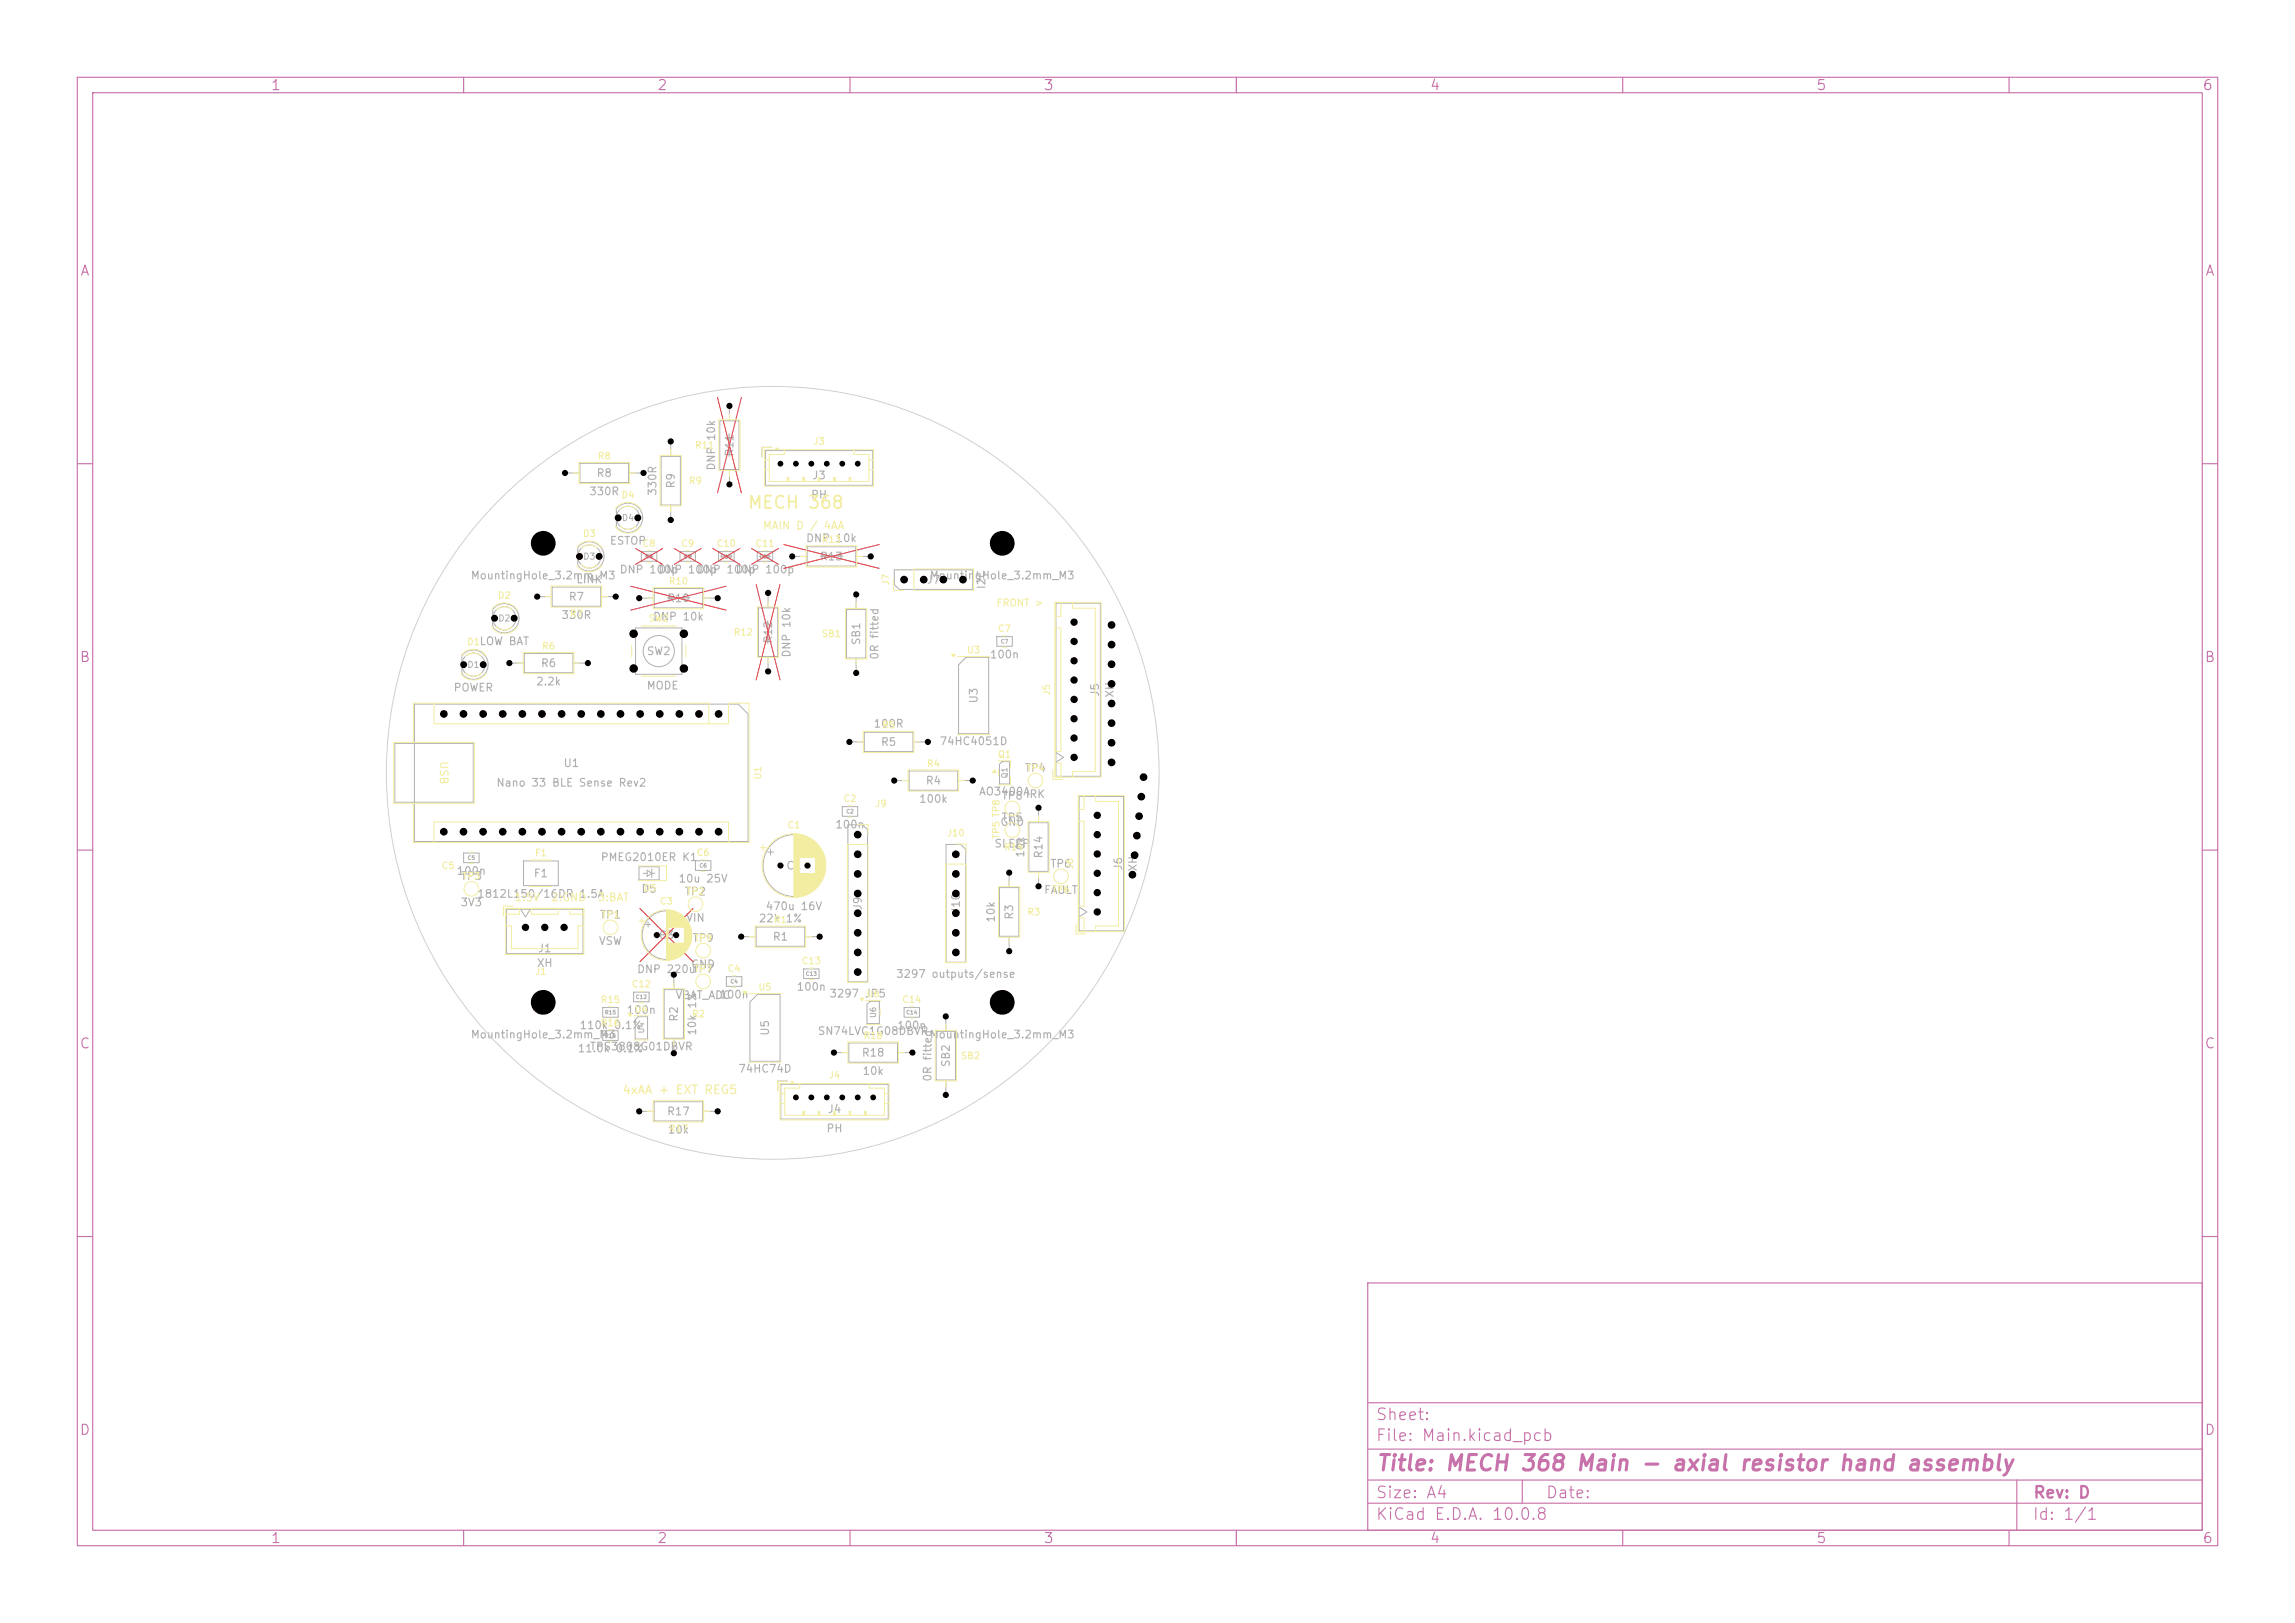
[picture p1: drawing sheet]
<svg xmlns="http://www.w3.org/2000/svg" width="297mm" height="210mm" viewBox="0 0 297 210" stroke-linecap="round" stroke-linejoin="round" font-family="sans-serif">
<defs><g id="words">
<text font-size="2" fill="#c872ab" x="178" y="190.8">Title: MECH 368 Main - axial resistor hand assembly</text>
<text font-size="1.6" fill="#f2eda1" x="96.7" y="66.2">MECH 368</text>
<g font-size="1.5" fill="#c872ab">
<text x="178" y="184.1">Sheet:</text>
<text x="178" y="186.8">File: Main.kicad_pcb</text>
<text x="178" y="197">KiCad E.D.A. 10.0.8</text>
<text x="178" y="194.2">Size: A4</text>
<text x="200" y="194.2">Date:</text>
<text x="263" y="197">Id: 1/1</text>
<text x="263" y="194.2">Rev: D</text>
</g>
<g font-size="1.3" fill="#c872ab">
<text x="35" y="12">1</text>
<text x="85" y="12">2</text>
<text x="135" y="12">3</text>
<text x="185" y="12">4</text>
<text x="235" y="12">5</text>
<text x="285" y="12">6</text>
<text x="10.3" y="36">A</text>
<text x="285.3" y="36">A</text>
<text x="10.2" y="86">B</text>
<text x="285.2" y="86">B</text>
<text x="10.2" y="136">C</text>
<text x="285.2" y="136">C</text>
<text x="10.2" y="186">D</text>
<text x="285.2" y="186">D</text>
<text x="35" y="200">1</text>
<text x="85" y="200">2</text>
<text x="135" y="200">3</text>
<text x="185" y="200">4</text>
<text x="235" y="200">5</text>
<text x="285" y="200">6</text>
</g>
<text font-size="1.1" fill="#f2eda1" x="80.5" y="141.8">4xAA + EXT REG5</text>
<g font-size="1" fill="#afafaf">
<text x="95.2" y="59.2" transform="rotate(-90 95.2 59.2)">R11</text>
<text x="76.2" y="64.3">330R</text>
<text x="77.1" y="62">R8</text>
<text x="85.2" y="64.2" transform="rotate(-90 85.2 64.2)">330R</text>
<text x="87.6" y="63.3" transform="rotate(-90 87.6 63.3)">R9</text>
<text x="92.8" y="61" transform="rotate(-90 92.8 61)">DNP 10k</text>
<text x="104.9" y="64.8">PH</text>
<text x="105" y="62.3">J3</text>
<text x="78.8" y="70.7">ESTOP</text>
<text x="104.2" y="70.4">DNP 10k</text>
<text x="60.8" y="75.2">MountingHole_3.2mm_M3</text>
<text x="73.5" y="78">R7</text>
<text x="74.5" y="75.7">LINK</text>
<text x="80.1" y="74.4">DNP 100p</text>
<text x="85.1" y="74.4">DNP 100p</text>
<text x="90.1" y="74.4">DNP 100p</text>
<text x="95.1" y="74.4">DNP 100p</text>
<text x="106" y="72.8">R13</text>
<text x="119.9" y="75.8">J7</text>
<text x="120.2" y="75.2">MountingHole_3.2mm_M3</text>
<text x="127.8" y="76.3" transform="rotate(-90 127.8 76.3)">I2C</text>
<text x="62" y="83.7">LOW BAT</text>
<text x="72.6" y="80.3">330R</text>
<text x="84.4" y="80.5">DNP 10k</text>
<text x="86.2" y="78.2">R10</text>
<text x="100.2" y="83.4" transform="rotate(-90 100.2 83.4)">R12</text>
<text x="111.6" y="83.6" transform="rotate(-90 111.6 83.6)">SB1</text>
<text x="58.6" y="89.7">POWER</text>
<text x="69.3" y="88.9">2.2k</text>
<text x="69.9" y="86.6">R6</text>
<text x="83.6" y="89.5">MODE</text>
<text x="83.6" y="85">SW2</text>
<text x="102.5" y="85.2" transform="rotate(-90 102.5 85.2)">DNP 10k</text>
<text x="113.9" y="85.4" transform="rotate(-90 113.9 85.4)">0R fitted</text>
<text x="128" y="85.4">100n</text>
<text x="113" y="94.4">100R</text>
<text x="126.8" y="91.1" transform="rotate(-90 126.8 91.1)">U3</text>
<text x="142.5" y="90.2" transform="rotate(-90 142.5 90.2)">J5</text>
<text x="144.4" y="90.4" transform="rotate(-90 144.4 90.4)">XH</text>
<text x="72.8" y="99.5">U1</text>
<text x="113.9" y="96.8">R5</text>
<text x="119.7" y="101.8">R4</text>
<text x="121.5" y="96.7">74HC4051D</text>
<text x="132.5" y="100.1">TP4</text>
<text x="64.2" y="102">Nano 33 BLE Sense Rev2</text>
<text x="108" y="107.4">100n</text>
<text x="118.9" y="104.1">100k</text>
<text x="126.6" y="103.2">AO3400A</text>
<text x="129.4" y="107.1">GND</text>
<text x="129.5" y="106.5">TP5</text>
<text x="129.5" y="103.7">TP8 IRK</text>
<text x="59" y="113.4">100n</text>
<text x="69" y="113.8">F1</text>
<text x="77.7" y="111.7">PMEG2010ER K1</text>
<text x="101.7" y="112.8">C1</text>
<text x="128.6" y="109.9">SLEEP</text>
<text x="132.8" y="111.1" transform="rotate(-90 132.8 111.1)">10k</text>
<text x="135.2" y="111.2" transform="rotate(-90 135.2 111.2)">R14</text>
<text x="135.8" y="112.5">TP6</text>
<text x="145.5" y="112.7" transform="rotate(-90 145.5 112.7)">J6</text>
<text x="147.4" y="112.9" transform="rotate(-90 147.4 112.9)">XH</text>
<text x="59.5" y="117.5">3V3</text>
<text x="59.5" y="114.1">TP3</text>
<text x="61.7" y="116.4">1812L150/16DR 1.5A</text>
<text x="77.5" y="119.1">TP1</text>
<text x="82.9" y="115.8">D5</text>
<text x="87.7" y="114.4">10u 25V</text>
<text x="88.5" y="116.1">TP2</text>
<text x="88.7" y="119.5">VIN</text>
<text x="98.1" y="119.6">22k 1%</text>
<text x="99" y="118">470u 16V</text>
<text x="111.8" y="117.8" transform="rotate(-90 111.8 117.8)">J9</text>
<text x="124.5" y="118.3" transform="rotate(-90 124.5 118.3)">J10</text>
<text x="129" y="119.5" transform="rotate(-90 129 119.5)">10k</text>
<text x="131.4" y="119.1" transform="rotate(-90 131.4 119.1)">R3</text>
<text x="135" y="115.9">FAULT</text>
<text x="69.4" y="125.4">XH</text>
<text x="69.5" y="123.5">J1</text>
<text x="77.4" y="122.5">VSW</text>
<text x="85.2" y="121.8">C3</text>
<text x="89.4" y="125.5">GND</text>
<text x="89.5" y="122.1">TP9</text>
<text x="99.9" y="122">R1</text>
<text x="81" y="131.4">100n</text>
<text x="82.4" y="126.2">DNP 220u</text>
<text x="87.4" y="129.5">VBAT_ADC</text>
<text x="89.5" y="126.1">TP7</text>
<text x="93" y="129.4">100n</text>
<text x="103" y="128.4">100n</text>
<text x="107.3" y="129.3">3297 JP5</text>
<text x="115.9" y="126.8">3297 outputs/sense</text>
<text x="60.8" y="134.6">MountingHole_3.2mm_M3</text>
<text x="74.7" y="136.4">11.0k 0.1%</text>
<text x="74.9" y="133.4">110k 0.1%</text>
<text x="76.3" y="136.2">TPS3808G01DBVR</text>
<text x="88" y="132.3" transform="rotate(-90 88 132.3)">R2</text>
<text x="90.3" y="134.1" transform="rotate(-90 90.3 134.1)">10k 1%</text>
<text x="99.8" y="134.1" transform="rotate(-90 99.8 134.1)">U5</text>
<text x="105.8" y="134.2">SN74LVC1G08DBVR</text>
<text x="111.4" y="137">R18</text>
<text x="116" y="133.4">100n</text>
<text x="120.2" y="134.6">MountingHole_3.2mm_M3</text>
<text x="95.5" y="139">74HC74D</text>
<text x="111.5" y="139.3">10k</text>
<text x="120.8" y="140" transform="rotate(-90 120.8 140)">0R fitted</text>
<text x="123.2" y="138.2" transform="rotate(-90 123.2 138.2)">SB2</text>
<text x="86.2" y="144.6">R17</text>
<text x="86.3" y="146.9">10k</text>
<text x="106.9" y="146.8">PH</text>
<text x="107" y="144.3">J4</text>
</g>
<g font-size="1" fill="#f2eda1">
<text x="98.6" y="68.8">MAIN D / 4AA</text>
<text x="56.7" y="98.4" transform="rotate(90 56.7 98.4)">USB</text>
<text x="66.5" y="116.9">1:5V</text>
<text x="71.3" y="116.9">2:GND</text>
<text x="77.3" y="116.9">3:BAT</text>
</g>
<g font-size=".9" fill="#f2eda1">
<text x="77.3" y="59.6">R8</text>
<text x="89.9" y="58.2">R11</text>
<text x="105.2" y="57.7">J3</text>
<text x="80.4" y="64.7">D4</text>
<text x="89.1" y="62.8">R9</text>
<text x="75.4" y="69.7">D3</text>
<text x="83.1" y="71">C8</text>
<text x="88.1" y="71">C9</text>
<text x="92.7" y="71">C10</text>
<text x="97.7" y="71">C11</text>
<text x="106.3" y="70.4">R13</text>
<text x="64.4" y="77.7">D2</text>
<text x="86.5" y="75.8">R10</text>
<text x="115.3" y="75.8" transform="rotate(-90 115.3 75.8)">J7</text>
<text x="60.4" y="83.7">D1</text>
<text x="73.7" y="80">R7</text>
<text x="83.9" y="80.6">SW2</text>
<text x="94.9" y="82.4">R12</text>
<text x="106.3" y="82.6">SB1</text>
<text x="128.9" y="78.7">FRONT &gt;</text>
<text x="129.1" y="82">C7</text>
<text x="70.1" y="84.2">R6</text>
<text x="125.1" y="84.7">U3</text>
<text x="114.1" y="94.4">R5</text>
<text x="136.1" y="90.1" transform="rotate(-90 136.1 90.1)">J5</text>
<text x="98.7" y="100.9" transform="rotate(-90 98.7 100.9)">U1</text>
<text x="119.9" y="99.4">R4</text>
<text x="129.1" y="98.2">Q1</text>
<text x="101.8" y="107.4">C1</text>
<text x="109.1" y="104">C2</text>
<text x="113.2" y="104.6">J9</text>
<text x="57.1" y="112.6">C5</text>
<text x="69.1" y="111">F1</text>
<text x="90.1" y="111">C6</text>
<text x="122.5" y="108.4">J10</text>
<text x="129.5" y="108.6" transform="rotate(-90 129.5 108.6)">TP5 TP8</text>
<text x="129.9" y="110.2">R14</text>
<text x="139.1" y="112.6" transform="rotate(-90 139.1 112.6)">J6</text>
<text x="85.3" y="117.2">C3</text>
<text x="100.1" y="119.6">R1</text>
<text x="132.9" y="118.6">R3</text>
<text x="136.1" y="115.7">TP6</text>
<text x="94.1" y="126">C4</text>
<text x="103.7" y="125">C13</text>
<text x="69.2" y="126.3">J1</text>
<text x="77.7" y="130">R15</text>
<text x="81.7" y="128">C12</text>
<text x="82.1" y="131.2">U4</text>
<text x="89.5" y="131.8">R2</text>
<text x="98.1" y="128.4">U5</text>
<text x="112.1" y="129.2">U6</text>
<text x="116.7" y="130">C14</text>
<text x="77.7" y="133">R16</text>
<text x="111.7" y="134.6">R18</text>
<text x="124.3" y="137.2">SB2</text>
<text x="107.2" y="139.7">J4</text>
<text x="86.5" y="146.6">R17</text>
</g>
<g font-size=".8" fill="#afafaf">
<text x="80.4" y="67.6">D4</text>
<text x="75.4" y="72.6">D3</text>
<text x="64.4" y="80.6">D2</text>
<text x="60.4" y="86.6">D1</text>
</g>
<g font-size=".7" fill="#afafaf">
<text x="130.5" y="100.8" transform="rotate(-90 130.5 100.8)">Q1</text>
<text x="113.5" y="131.8" transform="rotate(-90 113.5 131.8)">U6</text>
<text x="83.5" y="133.8" transform="rotate(-90 83.5 133.8)">U4</text>
</g>
<g font-size=".5" fill="#afafaf">
<text x="83.5" y="72.4">C8</text>
<text x="88.5" y="72.4">C9</text>
<text x="93.2" y="72.4">C10</text>
<text x="98.2" y="72.4">C11</text>
<text x="129.5" y="83.4">C7</text>
<text x="109.5" y="105.4">C2</text>
<text x="60.5" y="111.4">C5</text>
<text x="90.5" y="112.4">C6</text>
<text x="78.2" y="131.4">R15</text>
<text x="82.2" y="129.4">C12</text>
<text x="94.5" y="127.4">C4</text>
<text x="104.2" y="126.4">C13</text>
<text x="117.2" y="131.4">C14</text>
<text x="78.2" y="134.4">R16</text>
</g>
</g></defs>
<g fill="none" stroke="#c872ab" stroke-width=".15">
<path d="M10 10h277v190h-277zM12 12h273v186h-273zM60 10v2M110 10v2M160 10v2M210 10v2M260 10v2M10 60h2M285 60h2M10 110h2M285 110h2M10 160h2"/>
<path d="M177 166h108v32h-108zM285 160h2M60 198v2M110 198v2M160 198v2M177 194.5h108M177 191.5h108M177 187.5h108M177 181.5h108M197 191.5v3M210 198v2M260 198v2"/>
<path d="M261 191.5v6.5"/>
</g>
<g fill="none" stroke="#afafaf" stroke-width=".13">
<path d="M75 60h6.4v2.4h-6.4zM85.5 59h2.6v6.3h-2.6zM86.8 57.1v2M93.1 54.4h2.6v6.3h-2.6zM94.4 52.5v2M99.1 58.3h13.8v4.5h-13.8zM99.9 57.9h-1.3v1.2M64 78.6a1.9 1.9 0 0 1 2.7 .1 1.9 1.9 0 0 1-.2 2.8 1.9 1.9 0 0 1-2.7-.3v-2.4zM69.5 77.2h2M71.4 76h6.3v2.4h-6.3zM73.1 61.2h1.9M75 70.6a1.9 1.9 0 0 1 2.7 .1 1.9 1.9 0 0 1-.2 2.8 1.9 1.9 0 0 1-2.7-.3v-2.4z"/>
<path d="M77.7 77.2h2M80 65.6a1.9 1.9 0 0 1 2.7 .1 1.9 1.9 0 0 1-.2 2.8 1.9 1.9 0 0 1-2.7-.3v-2.4zM81.3 61.2h2M82.7 77.4h2M83 71.4h2v1.2h-2zM83.5 72h1M84.7 76.1h6.3v2.6h-6.3zM86.8 65.4v1.9M88 71.4h2v1.2h-2zM88.5 72h1M90.9 77.4h2M93 71.4h2v1.2h-2z"/>
<path d="M93.2 72h1.6M94.4 60.8v1.9M98 71.4h2v1.2h-2zM98.1 78.7h2.6v6.3h-2.6zM98.2 72h1.5M99.4 76.7v2M102.5 72h1.9M104.4 70.7h6.4v2.6h-6.4zM109.5 78.8h2.6v6.3h-2.6zM110.8 72h1.9M110.8 76.9v2M115.7 73.7h10.2v2.6h-9.5l-.7-.7z"/>
<path d="M136.6 78h5.8v22.4h-5.8zM51.1 96.2h10.2v7.6h-10.2zM53.6 91.1h41.9l1.3 1.3v16.5h-43.2zM60 84.6a1.9 1.9 0 0 1 2.7 .1 1.9 1.9 0 0 1-.2 2.8 1.9 1.9 0 0 1-2.7-.3v-2.4zM65.9 85.8h1.9M67.9 84.6h6.2v2.5h-6.2zM74.2 85.8h1.9M82.3 81.3h5.9v6h-5.9zM99.4 85v1.9M109.9 96h1.9M110.8 85.2v1.9M111.8 94.7h6.3v2.6h-6.3z"/>
<path d="M117.7 99.8h6.2v2.4h-6.2zM118.1 96h2M125 85.1h2.9v9.9h-3.8v-9zM129 82.4h2v1.2h-2zM129.7 98.5h.9v2.9h-1.2v-2.5zM136.6 97.4l1 .6-1 .6M60 110.4h2v1.2h-2zM65.6 117.7h9.8v5.7h-9.8zM67.4 117.7l.6 1 .6-1M67.7 111.4h4.6v3.2h-4.6zM82.7 112.2h2.6v1.7h-2.6zM83.2 113h.5"/>
<path d="M83.6 119.6h.6M83.7 112.6l.6 .4-.6 .4zM83.9 119.3v.6M84.3 113h.4M84.3 112.5v1.1M90 111.4h2v1.2h-2zM97.8 119.9h6.3v2.6h-6.3zM99.3 110.3h.8M99.7 109.9v.8M109 104.4h2v1.2h-2zM109.7 106.7h1.9l.7 .7v19.7h-2.6zM115.7 101h2"/>
<path d="M122.4 109.3h1.9l.7 .6v14.6h-2.6zM123.9 101h2M129.4 114.8h2.4v6.4h-2.4zM130.6 112.9v2M133.2 106.4h2.4v6.4h-2.4zM134.4 104.5v2M134.4 112.8v1.9M139.6 103.1h5.8v17.4h-5.8zM139.7 117.4l.9 .6-.9 .6M78 133.4h2v1.2h-2zM78 130.4h2v1.2h-2zM82 128.4h2v1.2h-2z"/>
<path d="M82.6 131.5h1.2v3h-1.6v-2.6zM86 128.1h2.4v6.3h-2.4zM87.2 126.1v2M87.2 134.4v1.9M94 126.4h2v1.2h-2zM95.9 121.2h1.9M98 128.7h3v8.6h-3.9v-7.7zM101.9 139.9h-1.3v1.2M104 125.4h2v1.2h-2zM104.1 121.2h2M107.9 136.2h1.9M109.8 134.9h6.3v2.6h-6.3z"/>
<path d="M112.6 129.5h1.2v3h-1.6v-2.6zM116.2 136.2h1.9M117 130.4h2v1.2h-2zM121.2 133.5h2.4v6.3h-2.4zM122.4 131.5v2M122.4 139.8v1.9M130.6 121.2v1.9M82.7 143.8h2M84.7 142.5h6.3v2.6h-6.3zM90.9 143.8h2M101.1 140.3h13.8v4.5h-13.8z"/>
<circle cx="65.3" cy="80" r="1.5"/>
<circle cx="76.3" cy="72" r="1.5"/>
<circle cx="81.3" cy="67" r="1.5"/>
<circle cx="61.3" cy="86" r="1.5"/>
<circle cx="85.2" cy="84.3" r="2.02"/>
<circle cx="102.8" cy="112" r="4"/>
<circle cx="86.2" cy="121" r="3.2"/>
</g>
<path d="M94.4 56.1v2.9M86.4 77.4h2.9M106.2 72h2.9M99.4 80.3v2.9M85.2 121h2.1" fill="none" stroke="#afafaf" stroke-width=".15"/>
<g fill="none" stroke="#e12e31" stroke-width=".13">
<path d="M92.9 51.4l3 12.4M95.9 51.4l-3 12.4M81.6 75.9l12.4 3M82.3 71l3.4 2M85.7 71l-3.4 2M87.3 71l3.4 2M90.7 71l-3.4 2M92.3 71l3.4 2M94 75.9l-12.4 3M95.7 71l-3.4 2M97.3 71l3.4 2M97.9 75.6l3 12.4"/>
<path d="M100.7 71l-3.4 2M100.9 75.6l-3 12.4M101.4 70.5l12.4 3M113.8 70.5l-12.4 3M82.8 117.6l6.9 6.8M89.7 117.6l-6.9 6.8"/>
</g>
<g fill="none" stroke="#f2eda1" stroke-width=".13">
<path d="M85.4 58.9h2.8v6.6h-2.8zM86.8 58.2v.7M83.7 71.3h.6M83.7 72.7h.6M86.8 65.5v.7M93.7 71.3h.6M93.7 72.7h.6M109.4 78.7h2.8v6.6h-2.8zM110.8 78v.7M115.6 75v1.4h1.4M118.3 73.6h7.7v2.8h-7.7zM136.5 77.9h6v22.7h-6z"/>
<path d="M136.5 78h.8v1.7h-.8zM138.8 78v.7h2.9v21.1h-2.9v.8M110.8 85.3v.7M117.5 99.6h6.6v2.8h-6.6zM136.2 99.6v1.3h1.3M136.5 81.3h.8v16h-.8zM136.5 98.8h.8v1.7h-.8zM68.6 111.3h2.8M68.6 114.7h2.8M109.7 104.3h.6M109.7 105.7h.6M116.8 101h.7"/>
<path d="M124.1 101h.7M78.8 133.3h.4M78.8 134.7h.4M81.3 131.2h.5l-.2 .3zM82.1 131.5h1.8M82.1 134.5h1.8M104.7 125.3h.6M104.7 126.7h.6M117.7 130.3h.6M117.7 131.7h.6"/>
<circle cx="131" cy="107.4" r=".95"/>
<circle cx="91" cy="123" r=".95"/>
</g>
<path d="M81.3 131.2h.5l-.2 .3z" fill="#f2eda1"/>
<g fill="none" stroke="#f2eda1" stroke-width=".13">
<path d="M111.3 129.2h.5l-.3 .3zM112.1 129.5h1.8M112.1 132.5h1.8M113.9 130.6v.8"/>
<circle cx="131" cy="104.6" r=".95"/>
</g>
<path d="M111.3 129.2h.5l-.3 .3z" fill="#f2eda1"/>
<path d="M128.7 99.6l.2 .4h-.4zM129.2 98.5l1.6-.1v1M129.2 99.6v.8M130.8 100.6v1l-1.6-.1" fill="none" stroke="#f2eda1" stroke-width=".13"/>
<path d="M128.7 99.6l.2 .4h-.4z" fill="#f2eda1"/>
<path d="M103.6 72h.7M104.3 70.6h6.6v2.8h-6.6zM110.9 72h.7M123.2 84.7h.4l-.2 .3zM123.9 85h4.2M123.9 95h4.2M109 136.2h.7M109.7 134.8h6.6v2.8h-6.6zM116.3 136.2h.7" fill="none" stroke="#f2eda1" stroke-width=".13"/>
<path d="M123.2 84.7h.4l-.2 .3z" fill="#f2eda1"/>
<g fill="none" stroke="#f2eda1" stroke-width=".13">
<path d="M74.9 59.8h6.6v2.8h-6.6zM93 54.3h2.8v6.6h-2.8zM94.4 53.6v.7M98.9 59.5h.7M98.9 58.2h14.2v4.7h-14.2zM99.9 57.9h-1.3v1.2M100.4 58.2v-.2h.3v.2M100.4 58.1h.3M101.5 58.2v.6h-1.9v3.5h12.8v-3.5h-1.9v-.6M112.4 59.5h.7M63.7 78.9v-.1a1.99 1.99 0 0 1 3.2 .1M64.2 78.9a1.5 1.5 0 0 1 2.1 0"/>
<path d="M70.6 77.2h.7M71.3 75.8h6.6v2.8h-6.6zM74.2 61.2h.7M74.7 70.9v-.1a1.99 1.99 0 0 1 3.2 .1M74.7 73.1v.1a1.99 1.99 0 0 0 3.2-.1M75.2 70.9a1.5 1.5 0 0 1 2.1 0M75.2 73.1a1.5 1.5 0 0 0 2.1 0M77.9 77.2h.7M79.7 65.9v-.1a1.99 1.99 0 0 1 3.2 .1M80.2 65.9a1.5 1.5 0 0 1 2.1 0M80.2 68.1a1.5 1.5 0 0 0 2.1 0M81.5 61.2h.7"/>
<path d="M82.9 68.1a1.99 1.99 0 0 1-3.2 .1v-.1M83.8 77.4h.7M84.5 76h6.6v2.8h-6.6zM88.7 71.3h.6M88.7 72.7h.6M91.1 77.4h.7M94.4 60.9v.7M98 78.5h2.8v6.6h-2.8zM98.7 71.3h.6M98.7 72.7h.6M98.9 60.8h.7M99.4 77.8v.7"/>
<path d="M101.9 62.3v-.5h.2v.5M102 61.8v.5M103.9 62.3v-.5h.2v.5M104 61.8v.5M105.9 62.3v-.5h.2v.5M106 61.8v.5M107.9 62.3v-.5h.2v.5M108 61.8v.5M109.9 62.3v-.5h.2v.5M110 61.8v.5M112.4 60.8h.7M51 96.1h10.4v7.8h-10.4z"/>
<path d="M56.2 91v2.7h38.1v-2.7h2.6v18h-43.4v-5.1M59.7 84.9v-.1a1.99 1.99 0 0 1 3.2 .1M59.7 87.1v.1a1.99 1.99 0 0 0 3.2-.1M60.2 84.9a1.5 1.5 0 0 1 2.1 0M60.2 87.1a1.5 1.5 0 0 0 2.1 0M63.7 81.1v.1a1.99 1.99 0 0 0 3.2-.1M64.2 81.1a1.5 1.5 0 0 0 2.1 0M67 85.8h.7M67.7 84.4h6.6v2.8h-6.6zM74.3 85.8h.7M81.7 83.5v1.5M83 87.5h4.5"/>
<path d="M83 81h4.5M88.7 83.5v1.5M91.7 93.7v-2.7h-38.2v5.1M99.4 85.1v.7M111 96h.7M111.7 94.6h6.6v2.8h-6.6zM118.3 96h.7M129.7 82.3h.6M129.7 83.7h.6M56.2 109v-2.6h38.1v2.6M60.7 110.3h.6M60.7 111.7h.6"/>
<path d="M65.4 117.5h10.2v6h-10.2zM65.4 117.5h1.9v.8h-1.9zM65.4 119.8h.8v3h8.6v-3h.7M66.4 117.3h-1.3v1.2M68.7 117.5h3.6v.8h-3.6zM73.7 117.5h1.9v.8h-1.9zM82.7 119.2h.7M83.1 118.8v.7M86.2 117.8v6.4M86.3 117.8v6.4M86.4 117.8v6.4M86.5 117.8v2.2"/>
<path d="M86.6 117.8v2.2M86.7 117.8v2.2M86.8 117.8v2.2M86.9 117.8v2.2M87 117.9v2.1M87.1 117.9v2.1M87.2 117.9v2.1M87.3 117.9v2.1M87.3 118v2M87.4 118v2M87.5 118v2M87.6 118v2"/>
<path d="M87.6 118.1v1.9M87.7 118.1v1.9M87.8 118.1v1.9M87.8 118.2v1.8M87.9 118.2v1.8M88 118.3v1.7M88.1 118.3v1.7M88.1 118.4v1.6M88.2 118.4v1.6M88.2 118.5v1.5M88.3 118.5v1.5M88.4 118.6v1.4"/>
<path d="M88.5 118.6v1.4M88.5 118.7v1.3M88.6 118.7v4.6M88.6 118.8v4.4M88.7 118.9v4.2M88.8 119v4M88.9 119.1v3.8M88.9 119.2v3.6M89 119.2v3.6M89 119.3v3.4M89 119.4v3.2M89.1 119.4v3.2"/>
<path d="M89.1 119.5v3M89.2 119.6v2.8M89.2 119.7v2.7M89.3 119.7v2.6M89.3 119.8v2.4M89.3 119.9v2.2M90.7 111.3h.6M90.7 112.7h.6M98.3 109.7h.8M98.7 109.3v.8M102.8 107.9v8.2M102.9 107.9v8.2"/>
<path d="M103 107.9v8.2M103.1 107.9v8.2M103.2 107.9v8.2M103.3 108v8M103.4 108v8M103.5 108v3M103.5 113v3M103.6 108v3M103.6 113v3M103.7 108v3M103.7 113v3M103.8 108.1v2.9"/>
<path d="M103.8 113v2.9M103.9 108.1v2.9M103.9 113v2.9M104 108.1v2.9M104 113v2.9M104.1 108.1v2.9M104.1 113v2.9M104.1 108.2v2.8M104.1 113v2.8M104.2 108.2v2.8M104.2 113v2.8M104.3 108.2v2.8"/>
<path d="M104.3 113v2.8M104.4 108.3v2.7M104.4 113v2.7M104.5 108.3v2.7M104.5 113v2.7M104.6 108.4v2.6M104.6 113v2.6M104.7 108.4v2.6M104.7 113v2.6M104.8 108.5v2.5M104.8 113v2.5M104.9 108.5v2.5"/>
<path d="M104.9 113v2.5M105 108.6v2.4M105 113v2.4M105.1 108.6v2.4M105.1 113v2.4M105.1 108.7v2.3M105.1 113v2.3M105.2 108.7v2.3M105.2 113v2.3M105.2 108.8v2.2M105.3 108.8v2.2M105.3 113v2.2"/>
<path d="M105.4 108.8v2.2M105.4 113v2.2M105.4 108.9v2.1M105.4 113v2.1M105.5 108.9v2.1M105.5 113v2.1M105.5 109v2M105.5 113v2M105.5 109v6M105.6 109.1v5.8M105.7 109.1v5.8M105.7 109.2v5.6"/>
<path d="M105.8 109.2v5.6M105.8 109.3v5.4M105.9 109.3v5.4M105.9 109.4v5.2M106 109.5v5M106.1 109.6v4.8M106.1 109.7v4.6M106.2 109.7v4.6M106.2 109.8v4.4M106.3 109.9v4.2M106.3 110v4M106.4 110.1v3.8"/>
<path d="M106.4 110.2v3.6M106.5 110.3v3.4M106.5 110.4v3.2M106.6 110.4v3.2M106.6 110.5v3M106.6 110.7v2.6M106.7 110.8v2.4M106.7 110.9v2.2M106.7 111.1v1.8M106.8 111.2v1.6M106.8 111.5v1M109.7 109.3h2.6v17.8h-2.6z"/>
<path d="M111 106.7h1.3v1.3M122.4 111.8h2.6v12.8h-2.6zM123.7 109.2h1.3v1.3M129.2 114.7h2.8v6.6h-2.8zM130.6 114v.7M133 106.3h2.8v6.6h-2.8zM134.4 105.6v.7M134.4 112.9v.7M78.8 130.3h.4M78.8 131.7h.4M82.7 128.3h.6M82.7 129.7h.6"/>
<path d="M85.8 127.9h2.8v6.6h-2.8zM86.5 122v2.2M86.6 122v2.2M86.7 122v2.2M86.8 122v2.2M86.9 122v2.2M87 122v2.2M87 122v2.1M87.1 122v2.1M87.2 122v2.1M87.2 127.2v.7M87.2 134.5v.7"/>
<path d="M87.3 122v2.1M87.3 122v2M87.4 122v2M87.5 122v2M87.6 122v2M87.6 122v1.9M87.7 122v1.9M87.8 122v1.9M87.8 122v1.8M87.9 122v1.8M88 122v1.7M88.1 122v1.7"/>
<path d="M88.1 122v1.6M88.2 122v1.6M88.2 122v1.5M88.3 122v1.5M88.4 122v1.5M88.4 122v1.4M88.5 122v1.4M88.5 122v1.3M89.4 120.1v1.8M89.4 120.2v1.6M89.4 120.4v1.2M89.5 120.6v.8"/>
<path d="M96.2 128.3h.4l-.2 .3zM96.9 128.6h4.2M96.9 137.4h4.2M101.9 139.9h-1.3v1.2M130.6 121.3v.7M83.8 143.8h.7M84.5 142.4h6.6v2.8h-6.6zM91.1 143.8h.7M100.9 141.5h.7M100.9 142.8h.7M100.9 140.2h14.2v4.7h-14.2zM102.4 140.2v-.2h.3v.2"/>
<path d="M102.4 140.1h.3M103.5 140.2v.6h-1.9v3.5h12.8v-3.5h-1.9v-.6M103.9 144.3v-.5h.2v.5M104 143.8v.5M105.9 144.3v-.5h.2v.5M106 143.8v.5M107.9 144.3v-.5h.2v.5M108 143.8v.5M109.9 144.3v-.5h.2v.5M110 143.8v.5M111.9 144.3v-.5h.2v.5M112 143.8v.5"/>
<path d="M114.4 141.5h.7M114.4 142.8h.7"/>
<circle cx="61" cy="115" r=".95"/>
<circle cx="79" cy="120" r=".95"/>
<circle cx="90" cy="117" r=".95"/>
<circle cx="102.7" cy="112" r="4.1"/>
<circle cx="134" cy="101" r=".95"/>
<circle cx="137.3" cy="113.4" r=".95"/>
<circle cx="86.3" cy="121" r="3.3"/>
<circle cx="91" cy="127" r=".95"/>
</g>
<path d="M96.2 128.3h.4l-.2 .3z" fill="#f2eda1"/>
<g fill="none" stroke="#f2eda1" stroke-width=".13">
<path d="M82.6 112.1h3.7v1.9h-3.7M97.7 119.8h6.6v2.8h-6.6zM139.3 119.6v1.3h1.2M139.5 102.9h6v17.7h-6zM139.5 103h.8v1.8h-.8zM139.5 106.2h.8v11h-.8zM139.5 118.8h.8v1.7h-.8zM141.8 103v.7h2.9v16.1h-2.9v.8M94.7 126.3h.6M94.7 127.7h.6M97 121.2h.7M104.3 121.2h.7"/>
<path d="M121 133.3h2.8v6.6h-2.8zM122.4 132.6v.7M122.4 139.9v.7"/>
</g>
<circle cx="100" cy="100" r="50" fill="none" stroke="#d0d2cd" stroke-width=".13"/>
<g fill="#000">
<circle cx="86.8" cy="57.1" r=".4"/>
<circle cx="94.4" cy="52.5" r=".4"/>
<circle cx="64" cy="80" r=".45"/>
<circle cx="66.5" cy="80" r=".45"/>
<circle cx="69.5" cy="77.2" r=".4"/>
<circle cx="70.3" cy="70.3" r="1.6"/>
<circle cx="73.1" cy="61.2" r=".4"/>
<circle cx="75" cy="72" r=".45"/>
<circle cx="77.5" cy="72" r=".45"/>
<circle cx="79.7" cy="77.2" r=".4"/>
<circle cx="80" cy="67" r=".45"/>
<circle cx="82.5" cy="67" r=".45"/>
<circle cx="82.7" cy="77.4" r=".4"/>
<circle cx="83.3" cy="61.2" r=".4"/>
<circle cx="86.8" cy="67.3" r=".4"/>
<circle cx="92.9" cy="77.4" r=".4"/>
<circle cx="94.4" cy="62.7" r=".4"/>
<circle cx="99.4" cy="76.7" r=".4"/>
<circle cx="101" cy="60" r=".38"/>
<circle cx="102.5" cy="72" r=".4"/>
<circle cx="103" cy="60" r=".38"/>
<circle cx="105" cy="60" r=".38"/>
<circle cx="107" cy="60" r=".38"/>
<circle cx="109" cy="60" r=".38"/>
<circle cx="110.8" cy="76.9" r=".4"/>
<circle cx="111" cy="60" r=".38"/>
<circle cx="112.7" cy="72" r=".4"/>
<circle cx="117" cy="75" r=".5"/>
<circle cx="119.5" cy="75" r=".5"/>
<circle cx="122.1" cy="75" r=".5"/>
<circle cx="124.6" cy="75" r=".5"/>
<circle cx="129.7" cy="70.3" r="1.6"/>
<circle cx="57.4" cy="92.4" r=".5"/>
<circle cx="60" cy="92.4" r=".5"/>
<circle cx="60" cy="86" r=".45"/>
<circle cx="62.5" cy="92.4" r=".5"/>
<circle cx="62.5" cy="86" r=".45"/>
<circle cx="65.1" cy="92.4" r=".5"/>
<circle cx="65.9" cy="85.8" r=".4"/>
<circle cx="67.6" cy="92.4" r=".5"/>
<circle cx="70.1" cy="92.4" r=".5"/>
<circle cx="72.7" cy="92.4" r=".5"/>
<circle cx="75.2" cy="92.4" r=".5"/>
<circle cx="76.1" cy="85.8" r=".4"/>
<circle cx="77.8" cy="92.4" r=".5"/>
<circle cx="80.3" cy="92.4" r=".5"/>
<circle cx="82" cy="82" r=".55"/>
<circle cx="82" cy="86.5" r=".55"/>
<circle cx="82.8" cy="92.4" r=".5"/>
<circle cx="85.4" cy="92.4" r=".5"/>
<circle cx="87.9" cy="92.4" r=".5"/>
<circle cx="88.5" cy="82" r=".55"/>
<circle cx="88.5" cy="86.5" r=".55"/>
<circle cx="90.5" cy="92.4" r=".5"/>
<circle cx="93" cy="92.4" r=".5"/>
<circle cx="99.4" cy="86.9" r=".4"/>
<circle cx="109.9" cy="96" r=".4"/>
<circle cx="110.8" cy="87.1" r=".4"/>
<circle cx="120.1" cy="96" r=".4"/>
<circle cx="139" cy="88" r=".47"/>
<circle cx="139" cy="93" r=".47"/>
<circle cx="139" cy="83" r=".47"/>
<circle cx="139" cy="98" r=".47"/>
<circle cx="139" cy="95.5" r=".47"/>
<circle cx="139" cy="90.5" r=".47"/>
<circle cx="139" cy="80.5" r=".47"/>
<circle cx="139" cy="85.5" r=".47"/>
<circle cx="143.8" cy="93.6" r=".5"/>
<circle cx="143.8" cy="88.5" r=".5"/>
<circle cx="143.8" cy="85.9" r=".5"/>
<circle cx="143.8" cy="80.9" r=".5"/>
<circle cx="143.8" cy="98.6" r=".5"/>
<circle cx="143.8" cy="83.4" r=".5"/>
<circle cx="143.8" cy="96.1" r=".5"/>
<circle cx="143.8" cy="91" r=".5"/>
<circle cx="57.4" cy="107.6" r=".5"/>
<circle cx="60" cy="107.6" r=".5"/>
<circle cx="62.5" cy="107.6" r=".5"/>
<circle cx="65.1" cy="107.6" r=".5"/>
<circle cx="67.6" cy="107.6" r=".5"/>
<circle cx="70.1" cy="107.6" r=".5"/>
<circle cx="72.7" cy="107.6" r=".5"/>
<circle cx="75.2" cy="107.6" r=".5"/>
<circle cx="77.8" cy="107.6" r=".5"/>
<circle cx="80.3" cy="107.6" r=".5"/>
<circle cx="82.8" cy="107.6" r=".5"/>
<circle cx="85.4" cy="107.6" r=".5"/>
<circle cx="87.9" cy="107.6" r=".5"/>
<circle cx="90.5" cy="107.6" r=".5"/>
<circle cx="93" cy="107.6" r=".5"/>
<circle cx="101" cy="112" r=".4"/>
<circle cx="104.5" cy="112" r=".4"/>
<circle cx="111" cy="110.5" r=".5"/>
<circle cx="111" cy="108" r=".5"/>
<circle cx="111" cy="118.2" r=".5"/>
<circle cx="111" cy="113.1" r=".5"/>
<circle cx="111" cy="115.6" r=".5"/>
<circle cx="115.7" cy="101" r=".4"/>
<circle cx="123.7" cy="110.5" r=".5"/>
<circle cx="123.7" cy="113.1" r=".5"/>
<circle cx="123.7" cy="118.2" r=".5"/>
<circle cx="123.7" cy="115.6" r=".5"/>
<circle cx="125.9" cy="101" r=".4"/>
<circle cx="130.6" cy="112.9" r=".4"/>
<circle cx="134.4" cy="114.7" r=".4"/>
<circle cx="134.4" cy="104.5" r=".4"/>
<circle cx="142" cy="115.5" r=".47"/>
<circle cx="142" cy="108" r=".47"/>
<circle cx="142" cy="113" r=".47"/>
<circle cx="142" cy="118" r=".47"/>
<circle cx="142" cy="105.5" r=".47"/>
<circle cx="142" cy="110.5" r=".47"/>
<circle cx="146.6" cy="113.2" r=".5"/>
<circle cx="146.8" cy="110.7" r=".5"/>
<circle cx="147.1" cy="108.1" r=".5"/>
<circle cx="147.4" cy="105.6" r=".5"/>
<circle cx="147.7" cy="103.1" r=".5"/>
<circle cx="148" cy="100.6" r=".5"/>
<circle cx="68" cy="120" r=".48"/>
<circle cx="70.3" cy="129.7" r="1.6"/>
<circle cx="70.5" cy="120" r=".47"/>
<circle cx="73" cy="120" r=".48"/>
<circle cx="85" cy="121" r=".4"/>
<circle cx="87.2" cy="126.1" r=".4"/>
<circle cx="87.2" cy="136.3" r=".4"/>
<circle cx="87.5" cy="121" r=".4"/>
<circle cx="95.9" cy="121.2" r=".4"/>
<circle cx="106.1" cy="121.2" r=".4"/>
<circle cx="107.9" cy="136.2" r=".4"/>
<circle cx="111" cy="125.8" r=".5"/>
<circle cx="111" cy="120.7" r=".5"/>
<circle cx="111" cy="123.2" r=".5"/>
<circle cx="118.1" cy="136.2" r=".4"/>
<circle cx="122.4" cy="131.5" r=".4"/>
<circle cx="123.7" cy="120.7" r=".5"/>
<circle cx="123.7" cy="123.2" r=".5"/>
<circle cx="129.7" cy="129.7" r="1.6"/>
<circle cx="130.6" cy="123.1" r=".4"/>
<circle cx="82.7" cy="143.8" r=".4"/>
<circle cx="92.9" cy="143.8" r=".4"/>
<circle cx="103" cy="142" r=".37"/>
<circle cx="105" cy="142" r=".37"/>
<circle cx="107" cy="142" r=".37"/>
<circle cx="109" cy="142" r=".37"/>
<circle cx="111" cy="142" r=".38"/>
<circle cx="113" cy="142" r=".37"/>
<circle cx="122.4" cy="141.7" r=".4"/>
</g>
<use href="#words"/>
</svg>
